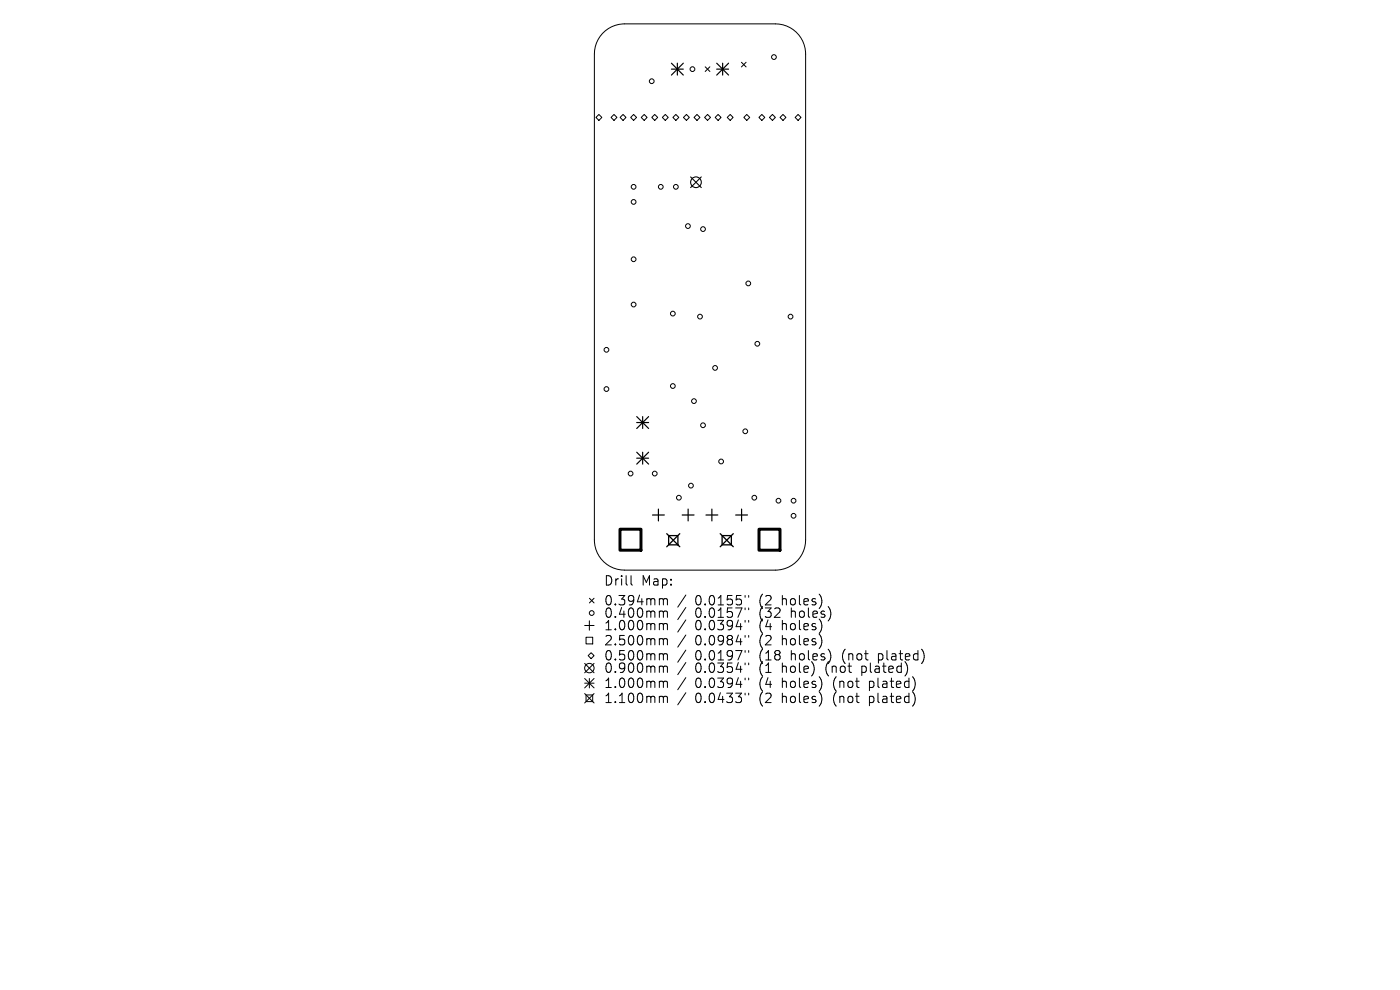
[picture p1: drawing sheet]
<svg xmlns="http://www.w3.org/2000/svg" width="297mm" height="210mm" viewBox="0 0 297 210" stroke-linecap="round" stroke-linejoin="round" font-family="sans-serif">
<defs><g id="words">
<g font-size="2.8">
<text x="128" y="124.5">Drill</text>
<text x="136" y="124.5">Map:</text>
<text x="128" y="128.7">0.394mm</text>
<text x="128" y="131.3">0.400mm</text>
<text x="147.5" y="128.7">0.0155&quot;</text>
<text x="147.5" y="131.3">0.0157&quot;</text>
<text x="161.2" y="128.7">(2</text>
<text x="161.2" y="131.3">(32</text>
<text x="166.2" y="128.7">holes)</text>
<text x="168.1" y="131.3">holes)</text>
<text x="128" y="134">1.000mm</text>
<text x="128" y="137.2">2.500mm</text>
<text x="147.5" y="134">0.0394&quot;</text>
<text x="147.5" y="137.2">0.0984&quot;</text>
<text x="161.2" y="134">(4</text>
<text x="161.2" y="137.2">(2</text>
<text x="166.2" y="134">holes)</text>
<text x="166.2" y="137.2">holes)</text>
<text x="128" y="140.4">0.500mm</text>
<text x="128" y="143">0.900mm</text>
<text x="147.5" y="140.4">0.0197&quot;</text>
<text x="147.5" y="143">0.0354&quot;</text>
<text x="161.2" y="140.4">(18</text>
<text x="161.2" y="143">(1</text>
<text x="166.2" y="143">hole)</text>
<text x="168.1" y="140.4">holes)</text>
<text x="175.6" y="143">(not</text>
<text x="179.1" y="140.4">(not</text>
<text x="183.4" y="143">plated)</text>
<text x="186.9" y="140.4">plated)</text>
<text x="128" y="146.2">1.000mm</text>
<text x="128" y="149.4">1.100mm</text>
<text x="147.5" y="146.2">0.0394&quot;</text>
<text x="147.5" y="149.4">0.0433&quot;</text>
<text x="161.2" y="146.2">(4</text>
<text x="161.2" y="149.4">(2</text>
<text x="166.2" y="146.2">holes)</text>
<text x="166.2" y="149.4">holes)</text>
<text x="177.2" y="146.2">(not</text>
<text x="177.2" y="149.4">(not</text>
<text x="185" y="146.2">plated)</text>
<text x="185" y="149.4">plated)</text>
</g>
</g></defs>
<g fill="none" stroke="#000" stroke-width=".21">
<path d="M127.8 7.1a6.4 6.4 0 0 1 4.7-2h32a6.4 6.4 0 0 1 6.4 6.4v103a6.4 6.4 0 0 1-6.4 6.4h-32a6.4 6.4 0 0 1-6.4-6.4v-103a6.4 6.4 0 0 1 1.7-4.4zM149.6 14.2l1 1M150.6 14.2l-1 1M157.3 13.2l1 1M158.3 13.2l-1 1M127.1 24.3l.6 .6-.6 .6-.7-.6zM130.3 24.3l.6 .6-.6 .6-.7-.6zM132.2 24.3l.6 .6-.6 .6-.7-.6zM134.4 24.3l.6 .6-.6 .6-.6-.6zM136.7 24.3l.6 .6-.6 .6-.7-.6zM138.9 24.3l.6 .6-.6 .6-.6-.6zM141.1 24.3l.7 .6-.7 .6-.6-.6z"/>
<path d="M142.7 24.9l.7-.6 .6 .6-.6 .6zM145 24.9l.6-.6 .7 .6-.7 .6zM147.9 24.3l.6 .6-.6 .6-.7-.6zM149.5 24.9l.6-.6 .6 .6-.6 .6zM151.7 24.9l.6-.6 .7 .6-.7 .6zM154.9 24.3l.6 .6-.6 .6-.6-.6zM158.4 24.3l.7 .6-.7 .6-.6-.6zM161 24.9l.6-.6 .7 .6-.7 .6zM163.9 24.3l.6 .6-.6 .6-.7-.6zM166.1 24.3l.6 .6-.6 .6-.6-.6zM168.7 24.9l.6-.6 .6 .6-.6 .6zM124 132.7h2"/>
<path d="M124.3 135.2h1.4v1.4h-1.4zM124.8 139.1l.6-.6 .6 .6-.6 .6zM125 131.7v2M125 126.9l1 1M126 126.9l-1 1M133.9 122.1v1.7l.3 .3M140.2 127l.4 .1 .1 .2M140.2 129.6h.2l.3 .3M140.2 132.3h.2l.3 .3M140.2 135.5l.4 .1 .1 .2M140.2 138.7h.2l.3 .3M140.7 127.3l.3-.3 .5 .1 .1 1.2"/>
<path d="M140.7 127.3v1M140.7 129.9v1.1M140.7 132.6v1M140.7 135.8v1M140.7 139v1M140.7 129.9l.3-.3 .5 .1 .1 1.3M140.7 132.6l.3-.3 .5 .1 .1 1.2M140.7 135.8l.3-.3 .5 .1 .1 1.2M140.7 139l.3-.3 .5 .1 .1 1.2M145.5 126.2l-1.7 2.6M145.5 128.9l-1.7 2.5M145.5 131.5l-1.7 2.6"/>
<path d="M145.5 134.7l-1.7 2.6M145.5 137.9l-1.7 2.6M158.1 126.3v.4M158.1 129v.3M158.1 131.6v.4M158.1 134.8v.4M158.1 138v.4M158.8 126.3v.4M158.8 129v.3M158.8 131.6v.4M158.8 134.8v.4M158.8 138v.4"/>
<path d="M124 140.7l2 2M124 143.9l2 2M124 144.9h2M124 147.1l2 2M124.3 147.4h1.4v1.4h-1.4zM125 143.9v2M126 140.7l-2 2M126 143.9l-2 2M126 147.1l-2 2M140.2 141.3l.4 .1 .1 .2M140.2 144.5h.2l.3 .3M140.2 147.7h.2l.3 .3"/>
<path d="M140.7 141.6v1M140.7 144.8v1M140.7 148v1M140.7 141.6l.3-.3 .5 .1 .1 1.2M140.7 144.8l.3-.3 .5 .1 .1 1.2M140.7 148l.3-.3 .5 .1 .1 1.2M145.5 140.5l-1.7 2.6M145.5 143.7l-1.7 2.6M145.5 146.9l-1.7 2.6M158.1 140.6v.4M158.1 143.8v.4M158.1 147v.4"/>
<path d="M158.8 140.6v.4M158.8 143.8v.4M158.8 147v.4"/>
<circle cx="138.3" cy="17.2" r=".5"/>
<circle cx="146.9" cy="14.7" r=".5"/>
<circle cx="164.2" cy="12.1" r=".5"/>
<circle cx="134.4" cy="39.6" r=".5"/>
<circle cx="140.2" cy="39.6" r=".5"/>
<circle cx="143.4" cy="39.6" r=".5"/>
<circle cx="134.4" cy="42.8" r=".5"/>
<circle cx="134.4" cy="55" r=".5"/>
<circle cx="145.9" cy="48" r=".5"/>
<circle cx="149.1" cy="48.6" r=".5"/>
<circle cx="128.7" cy="74.2" r=".5"/>
<circle cx="134.4" cy="64.6" r=".5"/>
<circle cx="142.7" cy="66.5" r=".5"/>
<circle cx="148.5" cy="67.2" r=".5"/>
<circle cx="151.7" cy="78" r=".5"/>
<circle cx="158.7" cy="60.1" r=".5"/>
<circle cx="160.7" cy="72.9" r=".5"/>
<circle cx="167.7" cy="67.2" r=".5"/>
<circle cx="128.7" cy="82.5" r=".5"/>
<circle cx="142.7" cy="81.9" r=".5"/>
<circle cx="147.2" cy="85.1" r=".5"/>
<circle cx="149.1" cy="90.2" r=".5"/>
<circle cx="153" cy="97.9" r=".5"/>
<circle cx="158.1" cy="91.5" r=".5"/>
<circle cx="133.8" cy="100.5" r=".5"/>
<circle cx="138.9" cy="100.5" r=".5"/>
<circle cx="144" cy="105.6" r=".5"/>
<circle cx="146.6" cy="103" r=".5"/>
<circle cx="160" cy="105.6" r=".5"/>
<circle cx="165.1" cy="106.2" r=".5"/>
<circle cx="168.3" cy="109.4" r=".5"/>
<circle cx="168.3" cy="106.2" r=".5"/>
<circle cx="125.5" cy="130" r=".5"/>
<circle cx="125" cy="141.7" r="1"/>
</g>
<g fill="none" stroke="#000" stroke-width=".25">
<path d="M142.4 13.4l2.6 2.5M142.4 14.7h2.6M143.7 13.4v2.5M145 13.4l-2.6 2.5M152 14.7h2.6M152 13.4l2.6 2.5M153.3 13.4v2.5M154.6 13.4l-2.6 2.5M135.1 88.4l2.5 2.5M135.1 89.6h2.5M135.1 95.9l2.5 2.6M135.1 97.2h2.5"/>
<path d="M136.3 88.4v2.5M136.3 95.9v2.6M137.6 88.4l-2.5 2.5M137.6 95.9l-2.5 2.6M138.4 109.2h2.5M139.7 108v2.5M144.7 109.2h2.5M146 108v2.5M149.8 109.2h2.5M151 108v2.5M156.1 109.2h2.5M157.3 108v2.5"/>
</g>
<path d="M131.5 112.3h4.5v4.4h-4.5zM161 112.3h4.5v4.4h-4.5z" fill="none" stroke="#000" stroke-width=".63"/>
<g fill="none" stroke="#000" stroke-width=".23">
<path d="M146.5 37.5l2.3 2.3M148.8 37.5l-2.3 2.3"/>
<circle cx="147.6" cy="38.7" r="1.13"/>
</g>
<path d="M141.4 113.2l2.8 2.8M141.8 113.6h2v2h-2zM144.2 113.2l-2.8 2.8M152.8 113.2l2.8 2.8M153.2 113.6h2v2h-2zM155.6 113.2l-2.8 2.8" fill="none" stroke="#000" stroke-width=".28"/>
<use href="#words"/>
</svg>
